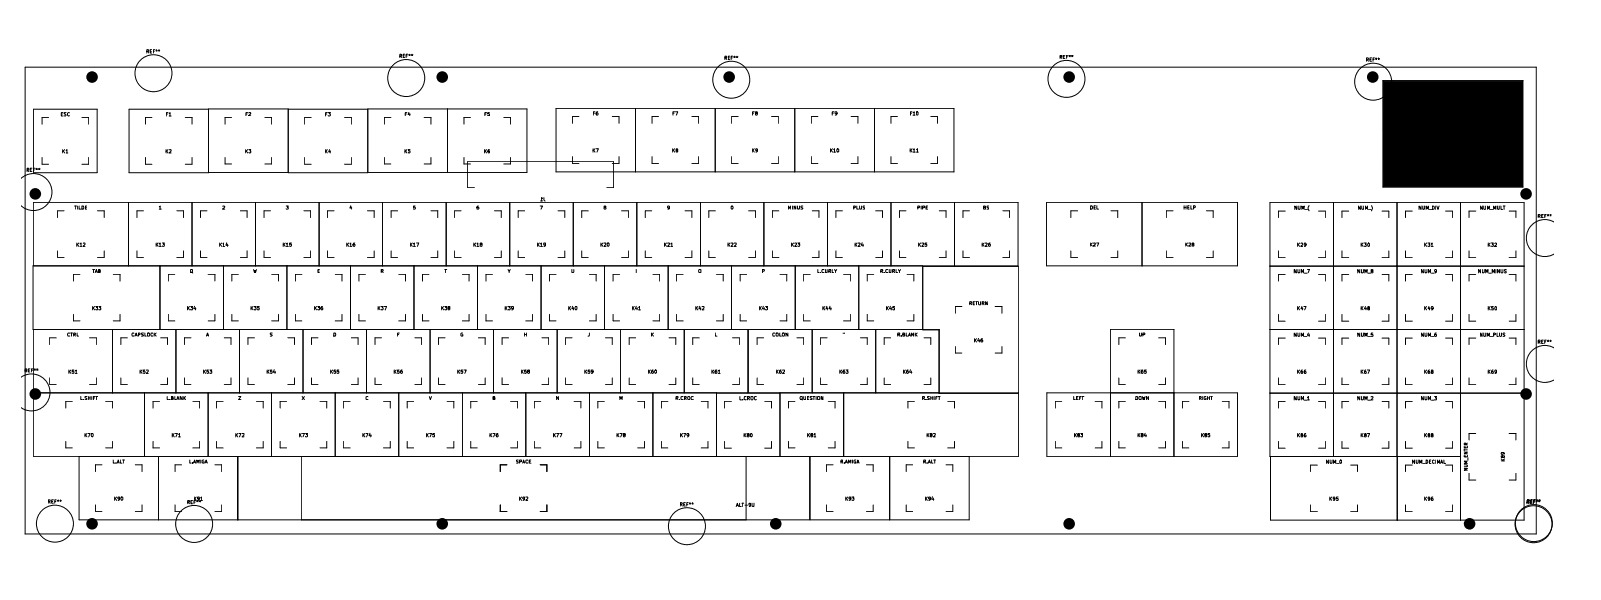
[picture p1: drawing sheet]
<svg xmlns="http://www.w3.org/2000/svg" width="480mm" height="180mm" viewBox="0 0 480 180" stroke-linecap="round" stroke-linejoin="round" font-family="sans-serif">
<g fill="none" stroke="#000" stroke-width=".3">
<path d="M44 15.4h.5l.1-.3-.6-.2v1M44.3 15.4l.3 .5M45 15.4h.4M45.5 14.9h-.5v1h.5M46 15.4h.2M46.4 14.9h-.4v1M46.7 15.1h.5M46.8 15.3l.1-.1 .2 .1M46.9 14.9v.3M47.5 15.1h.4M47.6 15.3l.1-.1 .1 .1M47.7 14.9v.3"/>
<path d="M119.9 16.8h.5v-.5h-.5v1M120.1 16.8l.4 .5M120.9 16.8h.3M121.3 16.3h-.4v1h.4M121.8 16.8h.3M122.3 16.3h-.5v1M122.5 16.4h.5M122.7 16.7l.1-.2 .1 .2M122.8 16.3v.2M123.3 16.4h.5M123.4 16.7l.1-.2 .2 .2M123.5 16.3v.2"/>
<path d="M217.3 17.4h.5l.1-.4-.6-.2v1.1M217.6 17.4l.3 .5M218.4 17.4h.3M218.8 16.8h-.4v1.1h.4M219.2 17.4h.3M219.7 16.8h-.5v1.1M220 17h.5M220 17.3l.2-.2 .2 .2M220.2 16.8v.3M220.7 17h.5M220.8 17.3l.2-.2 .1 .2M221 16.8v.3"/>
<path d="M317.8 17.1l.5-.1v-.4h-.5v.9M318 17.1l.3 .4M318.8 17h.3M319.3 16.6h-.5v.9h.5M319.7 17h.3M320.2 16.6h-.5v.9M320.5 16.7h.5M320.5 17l.2-.2 .2 .2M320.7 16.6v.2M321.2 16.7h.5M321.3 17l.2-.2 .1 .2M321.5 16.6v.2"/>
<path d="M409.7 17.9h.5l-.1-.5h-.4v1M410 17.9l.3 .5M410.7 17.9h.4M411.2 17.4h-.5v1h.5M411.6 17.9h.4M412.1 17.4h-.5v1M412.4 17.5h.4M412.5 17.9l.1-.3 .1 .3M412.6 17.4v.2M413.2 17.5h.4M413.3 17.9v-.3l.2 .3M413.3 17.4v.2"/>
<path d="M7.5 20.2h453.1v140h-453.1zM10.1 32.8h19v19h-19zM14.6 35.2h-2v2.1M18.4 34.2h.3M18.9 33.8h-.5v1h.5M19.8 33.8h-.5a.51 .51 0 0 0 .5 .7l-.2 .3-.4-.1M20.8 33.9l-.4-.1-.2 .2v.5l.3 .3 .3-.1M24.6 35.2h2v2.1M38.7 32.8h23.8v19h-23.8zM45.6 35.2h-2v2.1M49.9 34.2h.3M50.4 33.8h-.5v1"/>
<path d="M50.7 34l.3-.2v1M50.7 34.8h.6M55.5 35.2h2.1v2.1M62.6 32.7h23.8v19h-23.8zM69.4 35.2h-1.9v2.1M73.7 34.2h.4M74.3 33.8h-.6v.9M74.6 33.9l.5-.1 .1 .2-.7 .7h.7M79.4 35.2h2v2.1M86.4 32.8h23.8v19h-23.8zM93.3 35.2h-1.9v2.1M97.6 34.2h.4"/>
<path d="M98.1 33.8h-.5v1M98.4 33.8h.7l-.4 .3 .4 .3-.1 .3h-.6M103.3 35.2h2v2.1M110.3 32.7h23.8v19h-23.8zM117.2 35.2h-2v2.1M121.5 34.2h.3M122 33.8h-.5v.9M122.6 33.7l-.3 .7h.6M122.9 34v.7M127.2 35.2h2v2.1M134.2 32.7h23.8v19h-23.8zM141.1 35.2h-2v2.1"/>
<path d="M145.4 34.2h.3M145.9 33.8h-.5v.9M146.7 33.8h-.5v.4l.6 .1-.1 .4-.5-.1M151 35.2h2.1v2.1M166.7 32.5h23.8v19.1h-23.8zM173.6 35h-2v2M177.9 34h.3M178.4 33.5h-.5v1M179.2 33.5h-.3l-.2 .3v.7a.35 .35 0 0 0 .5 0 .35 .35 0 0 0 0-.5 .35 .35 0 0 0-.5 0v.1M183.6 35h2v2M190.6 32.5h23.8v19.1h-23.8zM197.4 35h-1.9v2"/>
<path d="M201.8 34h.3M202.3 33.5h-.5v1M202.5 33.5h.7l-.4 1M207.4 35h2.1v2M214.5 32.5h23.8v19.1h-23.8zM221.3 35h-1.9v2M225.6 34h.4M226.1 33.5h-.5v1M226.7 34l-.2-.4 .5-.1v.4l-.5 .1v.5a.36 .36 0 0 0 .5 0 .36 .36 0 0 0 0-.5h-.2M231.3 35h2v2M238.3 32.5h23.8v19.1h-23.8zM245.2 35h-2v2"/>
<path d="M249.5 34h.4M250 33.5h-.5v1M251 34l-.6 .1v-.5l.5-.1 .1 .2-.2 .8h-.4M255.2 35h2v2M262.2 32.5h23.8v19.1h-23.8zM269.1 35h-2v2M273 34h.3M273.4 33.5h-.4v1M273.7 33.8l.4-.3v1M273.7 34.5h.6M274.8 33.5l.5 .2v.6l-.3 .2-.3-.2zM279.1 35h2v2"/>
<path d="M414.6 24.1h42v32h-42zM414.7 24.3h41.8v31.7h-41.7zM6.3 53.5a5.5 5.5 0 0 1 7.7 .3 5.5 5.5 0 0 1 0 7.7 5.5 5.5 0 0 1-7.7 .2M8.1 51.1l.5-.2-.1-.4h-.4v1M8.3 51.1l.3 .4M9.1 51h.3M9.6 50.5h-.5v1h.5M10 51h.3M10.5 50.5h-.5v1M10.8 50.6h.5M10.8 50.9l.2-.2 .2 .2M11 50.5v.2"/>
<path d="M11.5 50.6h.5M11.6 50.9l.2-.2 .1 .2M11.8 50.5v.2M12.6 47.2v2.1h2M18.8 44.9v1M19 45.3l.4 .6M19.4 44.9l-.6 .6M19.8 45.1l.3-.2v1M19.8 45.9h.5M26.6 47.2v2.1h-2M43.6 47.2v2.1h2M49.8 44.9v1"/>
<path d="M50 45.3l.4 .6M50.4 44.9l-.6 .6M50.8 45h.5v.3l-.6 .6h.6M57.6 47.2v2.1h-2.1M67.5 47.2v2h1.9M73.7 44.9v1M73.8 45.3l.5 .6M74.3 44.9l-.6 .6M74.6 44.9h.6l-.3 .3 .3 .1v.4l-.2 .2-.4-.2M81.4 47.2v2h-2M91.4 47.2v2.1h1.9M97.5 44.9v1"/>
<path d="M97.7 45.3l.4 .6M98.1 44.9l-.6 .6M98.8 44.9l-.2 .7h.5M99 45.2v.7M105.3 47.2v2.1h-2M115.2 47.2v2h2M121.4 44.9v1M121.6 45.3l.4 .6M122 44.9l-.6 .6M122.9 44.9h-.5v.4h.5l-.1 .6-.4-.2M129.2 47.2v2h-2M139.1 47.2v2h2"/>
<path d="M142.2 56.3h-2v-7.8h43.8v7.8h-2.1M145.3 44.9v1M145.5 45.3l.4 .6M145.9 44.9l-.6 .6M146.7 44.9l-.4 .2v.6l.2 .2 .3-.2-.2-.5-.3 .3M153.1 47.2v2h-2.1M162.6 59.5l-.2-.2v1M163.1 59.3v.6l.3 .4M171.6 47v2h2M177.8 44.6v1M178 45l.4 .6M178.4 44.6l-.6 .6"/>
<path d="M178.7 44.6h.7l-.4 1M185.6 47v2h-2M195.5 47v2h1.9M201.7 44.6v1M201.8 45l.5 .6M202.3 44.6l-.6 .6M202.9 45l-.2-.3h.5l-.1 .3-.4 .1 .2 .5h.3l-.2-.6M209.5 47v2h-2.1M219.4 47v2h1.9M225.6 44.6v1M225.7 45l.4 .6M226.1 44.6l-.5 .6"/>
<path d="M227.1 45l-.4 .2-.1-.5h.5v.7l-.4 .2M233.3 47v2h-2M243.2 47v2h2M249 44.6v1M249.2 45l.4 .6M249.6 44.6l-.6 .6M249.9 44.9l.3-.3v1M249.9 45.6h.6M251 44.7l.5 .1v.7l-.3 .1a.58 .58 0 0 1-.2-.9zM257.2 47v2h-2M267.1 47v2h2M272.9 44.6v1"/>
<path d="M273 45l.5 .6M273.5 44.6l-.6 .6M273.8 44.9l.3-.3v1M273.8 45.6h.6M274.7 44.9l.4-.3v1M274.7 45.6h.6M281.1 47v2h-2M10 79.8v-19.1h295.2v19.1h-295.3v19h271.7v19.1M17.3 75.3v1.9h1.9M19.2 63.2h-1.9v2.1M22.4 61.8h.5M22.7 61.8v.9"/>
<path d="M23 72.9v1M23.2 73.3l.4 .6M23.3 61.8v.9M23.6 72.9l-.6 .6M23.7 61.8v.9h.5M24 73.2l.3-.3v1M24 73.9h.6M24.6 61.8l.5 .1-.1 .8h-.4zM25 73l.4-.1 .1 .4-.6 .6h.6M25.6 62.2h.3M26 61.8h-.4v.9h.4M29.2 63.2h2v2.1"/>
<path d="M31.2 75.3v1.9h-2M38.5 60.7v19.1M41.1 75.3v1.9h1.9M43 63.2h-1.9v2.1M46.8 72.9v1M47 73.3l.4 .6M47.4 72.9l-.6 .6M47.8 73.2l.2-.3v1M47.8 62.1l.2-.3v.9M47.8 73.9h.5M47.8 62.7h.5M47.9 79.8v19"/>
<path d="M48 79.8v19M48.7 72.9h.6l-.4 .3 .4 .1v.4l-.2 .2-.4-.2M53 63.2h2v2.1M55 75.3v1.9h-2M57.6 60.7v19.1M60.1 75.3v1.9h2M62.1 63.2h-2v2.1M65.9 72.9v1M66 73.3l.5 .6M66.5 72.9l-.6 .6M66.8 61.9l.4-.1 .2 .3-.7 .6h.7M66.8 73.2l.3-.3v1"/>
<path d="M66.8 73.9h.6M67 79.8v19M68 72.8l-.3 .8h.7M68.2 73.2v.7M72.1 63.2h2v2.1M74.1 75.3v1.9h-2M76.6 60.7v19.1M79.2 75.3v1.9h1.9M81.1 63.2h-1.9v2.1M84.9 72.9v1M85.1 73.3l.4 .6M85.5 72.9l-.6 .6"/>
<path d="M85.8 61.8h.6l-.3 .3 .3 .2v.3l-.6 .1M85.9 73.2l.2-.3v1M85.9 73.9h.5M86 79.8v19M87.4 72.9h-.5l-.1 .4h.6v.4l-.2 .2-.4-.2M91.1 63.2h2v2.1M93.1 75.3v1.9h-2M95.7 60.7v19.1M98.2 75.3v1.9h2M100.2 63.2h-2v2.1M104 72.9v1M104.1 73.3l.5 .6"/>
<path d="M104.6 72.9l-.6 .6M104.9 73.2l.3-.3v1M104.9 73.9h.6M105.1 79.8v19M105.2 61.7l-.3 .7h.6M105.3 62.1v.6M106.3 72.9l-.3 .1-.2 .7 .3 .2 .3-.2-.1-.5-.5 .3M110.2 63.2h2v2.1M112.2 75.3v1.9h-2M114.7 60.7v19.1M117.3 75.3v1.9h1.9M119.2 63.2h-1.9v2.1"/>
<path d="M123 72.9v1M123.2 73.3l.4 .6M123.6 72.9l-.6 .6M124 73.2l.2-.3v1M124 73.9h.5M124.1 79.8v19M124.5 61.8h-.5v.4h.5v.4l-.5 .1M124.9 72.9h.7l-.5 1M129.2 63.2h2v2.1M131.2 75.3v1.9h-2M133.8 60.7v19.1M136.3 75.3v1.9h2"/>
<path d="M138.3 63.2h-2v2.1M142.1 72.9v1M142.2 73.3l.5 .6M142.7 72.9l-.6 .6M143 73.2l.3-.3v1M143 73.9h.6M143.2 79.8v19M143.4 61.8l-.4 .2v.7l.6-.1-.3-.5-.3 .2M144.2 73.3l-.3-.1 .1-.3h.4l.1 .3-.6 .3 .3 .4 .3-.2-.1-.4M148.3 63.2h2v2.1M150.3 75.3v1.9h-2M152.8 60.7v19.1"/>
<path d="M155.4 75.3v1.9h1.9M157.3 63.2h-1.9v2.1M161.1 72.9v1M161.3 73.3l.4 .6M161.7 72.9l-.6 .6M162 61.8h.6l-.4 .9M162.1 73.2l.2-.3v1M162.1 73.9h.5M162.1 60.3h.5M162.2 79.8v19M163.6 73.3l-.5 .2v-.6l.5 .1v.7l-.5 .2M167.3 63.2h2v2.1"/>
<path d="M169.3 75.3v1.9h-2M171.9 60.7v19.1M174.4 75.3v1.9h2M176.4 63.2h-2v2.1M180.2 72.9v1M180.3 73.3l.5 .6M180.8 72.9l-.6 .6M181.1 73l.5-.1 .1 .2-.6 .8h.6M181.3 62.2l-.2-.3 .4-.1 .2 .2-.6 .3 .1 .4 .5-.1-.3-.4M181.3 79.8v19M182.1 73l.5 .1v.6l-.2 .2-.4-.4zM186.4 63.2h2v2.1"/>
<path d="M188.4 75.3v1.9h-2M190.9 60.7v19.1M193.5 75.3v1.9h1.9M195.4 63.2h-1.9v2.1M199.2 72.9v1M199.4 73.3l.4 .6M199.8 72.9l-.6 .6M200.2 73l.5-.1v.2l-.5 .8h.5M200.3 79.8v19M200.7 62.2l-.5 .1v-.5l.5 .2v.6l-.5 .1M201.1 73.2l.3-.3v1M201.1 73.9h.6"/>
<path d="M205.4 63.2h2v2.1M207.4 75.3v1.9h-2M210 60.7v19.1M212.5 75.3v1.9h2M214.5 63.2h-2v2.1M218.3 72.9v1M218.4 73.3l.5 .6M218.9 72.9l-.6 .6M219.2 73l.5-.1 .1 .2-.6 .8h.6M219.2 62l.2-.2a.47 .47 0 0 1 .4 .5 .47 .47 0 0 1-.4 .4zM219.4 79.8v19M220.1 73h.6v.3l-.6 .6h.6"/>
<path d="M224.5 63.2h2v2.1M226.5 75.3v1.9h-2M229 60.7v19.1M231.6 75.3v1.9h1.9M233.5 63.2h-1.9v2.1M236.4 62.7v-.9l.3 .7 .4-.7v.9M237.3 72.9v1M237.5 73.3l.4 .6M237.6 61.8v.9M237.9 72.9l-.6 .6M238.3 73l.5-.1v.2l-.5 .8h.5M238.4 79.8v19"/>
<path d="M238.6 61.8v.9l-.5-.9v.9M239.1 61.8l.1 .9h.4l.1-.9M239.2 72.9h.6l-.4 .3 .4 .1v.4l-.2 .2-.4-.2M240.7 61.8l-.6 .1v.2l.6 .4-.2 .2h-.4M243.5 63.2h2v2.1M245.5 75.3v1.9h-2M248.1 60.7v19.1M250.6 75.3v1.9h2M252.6 63.2h-2v2.1M255.9 62.3l.6-.1-.1-.4h-.5v.9M256.4 72.9v1M256.5 73.3l.5 .6"/>
<path d="M256.9 61.8v.9h.5M257 72.9l-.6 .6M257.3 73l.5-.1 .1 .2-.6 .8h.6M257.5 79.8v19M257.7 61.8l.1 .9h.4l.1-.9M258.5 72.8l-.3 .8h.7M258.7 73.2v.7M259.2 61.8l-.5 .1 .5 .8h-.5M262.6 63.2h2v2.1M264.6 75.3v1.9h-2M267.1 60.7v19.1M269.7 75.3v1.9h1.9"/>
<path d="M271.6 63.2h-1.9v2.1M275.2 62.3h.4l.1-.5h-.5v.9M275.4 72.9v1M275.6 73.3l.4 .6M276 72.9l-.6 .6M276.2 61.8v.9M276.4 73l.5-.1v.2l-.5 .8h.5M276.5 79.8v19M276.6 62.3l.6-.1v-.3l-.6-.1v.9M276.7 79.9h28.6v38.1h-23.8v-19h-4.8zM277.6 62.2h.4M277.9 72.9h-.5l-.1 .4h.6v.4l-.2 .2-.4-.2"/>
<path d="M278.1 61.8h-.5v.9h.5M281.6 63.2h2v2.1M283.6 75.3v1.9h-2M286.2 60.7v19.1M288.7 75.3v1.9h2M290.7 63.2h-2v2.1M294.5 72.9v1M294.6 73.3l.5 .6M294.9 62.2h.5v-.4h-.5v.9h.5l.1-.4-.3-.1M295.1 72.9l-.6 .6M295.4 73l.5-.1 .1 .2-.6 .8h.6M296.4 61.8l-.5 .1 .5 .8h-.5"/>
<path d="M296.8 72.9l-.3 .1-.2 .7 .3 .2 .3-.2-.1-.5-.5 .3M300.7 63.2h2v2.1M302.7 75.3v1.9h-2M313.8 60.7h57.2v19.1h-57.2zM321.1 75.3v1.9h2M323.1 63.2h-2v2.1M326.9 72.9v.9M327 61.7a.55 .55 0 0 1 .5 .4 .55 .55 0 0 1-.2 .6h-.3zM327 73.3l.5 .5M327.5 72.9l-.6 .5M327.8 73l.5-.1 .1 .3-.7 .6h.7M328 62.2h.3"/>
<path d="M328.4 61.7h-.4v1h.4M328.8 72.9h.6l-.4 .9M328.8 61.7v1h.6M333.1 63.2h2v2.1M335.1 75.3v1.9h-2M342.4 60.7v19.1M349.7 75.3v1.9h2M351.7 63.2h-2v2.1M355 62.2h.6M355 61.7v1M355.5 72.9v.9M355.6 73.3l.4 .5"/>
<path d="M355.6 61.7v1M356 72.9l-.5 .5M356.1 62.2h.3M356.4 73l.5-.1 .1 .3-.6 .6h.6M356.5 61.7h-.4v1h.4M357 61.7v1h.5M357.5 73.3v-.4h.4v.3l-.5 .3 .1 .3h.4l-.1-.5M357.8 62.3l.5-.1-.1-.5h-.4v1M361.7 63.2h2v2.1M363.7 75.3v1.9h-2M380.7 79.8h76.2M383.3 75.3v2h2"/>
<path d="M385.3 63.3h-2v2M388.8 61.8v1l-.6-1v1M389 72.9v1M389.2 61.8v.9l.3 .1 .3-.1v-.9M389.2 73.4l.4 .5M389.6 72.9l-.6 .6M390.1 73.1l.3-.2 .2 .5-.6 .5h.6M390.3 62.8v-1l.4 .8 .3-.8v1M391.2 62.9h.8M391.6 73.4l-.3 .2-.3-.2 .2-.5 .3 .1 .1 .5-.3 .4h-.2M392.5 61.7l-.3 .6 .3 .9M395.3 63.3h2v2"/>
<path d="M397.3 75.3v2h-2M399.8 60.8v76.2M402.3 75.3v2h2.1M404.4 63.3h-2.1v2M407.8 61.8v1l-.6-1v1M408.1 72.9v1M408.3 61.8v.9l.2 .1 .4-.1v-.9M408.3 73.4l.4 .5M408.7 72.9l-.6 .6M409 72.9h.6l-.2 .4 .2 .1v.4h-.6M409.4 62.8v-1l.3 .8 .3-.8v1M410.1 73.1l.2-.2a.47 .47 0 0 1 .4 .5 .47 .47 0 0 1-.6 .4z"/>
<path d="M410.3 62.9h.8M411.1 61.7a1 1 0 0 1 0 1.5M414.4 63.3h2v2M416.4 75.3v2h-2M418.8 60.8v95.2M421.4 75.3v2h2M423.4 63.3h-2v2M426 61.8v1l-.6-1v1M426.6 61.8v.9l.1 .1 .4-.1v-.9M427.1 72.9v1M427.3 73.4l.4 .5M427.6 62.8v-1l.3 .8 .3-.8v1"/>
<path d="M427.7 72.9l-.6 .6M428.1 72.9h.6l-.3 .4 .3 .1v.4h-.6M428.5 62.9h.8M429.1 73.2l.2-.3v1M429.1 73.9h.6M429.4 61.8l.6 .3v.5l-.3 .2h-.3zM430.4 61.8v1M430.8 61.8l.3 1 .4-1M433.4 63.3h2v2M435.4 75.3v2h-2M437.9 60.8v95.2M440.4 75.3v2h2.1"/>
<path d="M442.5 63.3h-2.1v2M444.4 61.8v1l-.6-1v1M444.8 61.8l.2 1 .4-.1v-.9M445.9 62.8v-1l.3 .8 .3-.8v1M446.2 72.9v1M446.4 73.4l.4 .5M446.8 62.9h.7M446.8 72.9l-.6 .6M447.1 72.9h.6l-.2 .4 .2 .1v.4h-.6M447.8 62.8v-1l.3 .8 .4-.8v1M448.1 73.1l.4-.2 .2 .3-.6 .7h.6M449 61.8v.9l.2 .1 .3-.1v-.9"/>
<path d="M450 61.8v1h.5M450.7 61.8h.6M450.9 61.8v1M452.5 63.3h2v2M454.5 75.3v2h-2M461.2 64.9h.4l.1-.6h-.5v1M461.4 64.9l.4 .4M462.2 64.8h.3M462.7 64.3h-.5v1h.5M463.1 64.8h.4M463.5 64.3h-.4v1M463.9 64.4h.4"/>
<path d="M464 64.8l.1-.3 .1 .3M464.1 64.3v.2M464.7 64.4h.4M464.7 64.8l.2-.3 .1 .3M464.9 64.3v.2M465.7 66.5a5.5 5.5 0 0 0-8.1 4.9 5.5 5.5 0 0 0 8.1 4.9M10 98.8v38.1h295.4v-19h-80.9v-19.1M20.9 100h-.6l-.1 .3 .1 .5h.6M21.2 99.9h.6M21.4 99.9v.9M22 94.3v2h2M23.1 99.9v.9h.4"/>
<path d="M24 82.3h-2v2M27.8 80.9h.6M27.8 91.9v1.1M27.9 92.4l.5 .6M28 80.9v.9M28.4 91.9l-.6 .6M28.5 81.8l.4-.9 .3 .9M28.6 81.5h.5M28.7 91.9h.6l-.3 .4 .3 .2-.1 .4-.4 .1-.1-.2M29.5 81.3h.5v-.4h-.5v.9h.5l.1-.4-.2-.1M29.6 91.9h.6l-.3 .4 .3 .1v.4l-.1 .2-.5-.2M33.7 98.8v19.1"/>
<path d="M33.8 98.8v19.1M34 82.3h2v2M36 94.3v2h-2M40.1 100l-.4-.1-.2 .4 .2 .5h.4M43 99.9l-.6 .1v.2l.6 .4-.1 .2h-.5M43.4 99.9v.9h.5M44.2 100h.6l-.1 .8h-.5zM45.8 100l-.4-.1-.2 .4 .2 .5h.4M46.2 99.9v.9M46.8 99.9l-.6 .5M50.5 94.3v2h1.9M52.4 82.3h-1.9v2"/>
<path d="M52.7 98.8v19.1M56.2 91.9v1.1M56.4 92.4l.4 .6M56.8 91.9l-.6 .6M57.1 91.9h.6l-.3 .4 .3 .2v.4l-.5 .1-.1-.2M57.1 80.9h.6v.8h-.6zM57.3 81.6l.5 .3M58.3 91.9l-.2 .7h.7M58.6 92.3v.7M62.4 82.3h2v2M64.4 94.3v2h-2M69.5 94.3v2h2"/>
<path d="M71.5 82.3h-2v2M71.8 98.8v19.1M75.3 91.9v1.1M75.4 92.4l.5 .6M75.9 91.9l-.6 .6M76 80.9l.3 .9 .2-.7 .1 .7 .3-.9M76.2 91.9h.6l-.3 .4 .3 .2-.1 .4-.4 .1-.1-.2M77.7 91.9h-.5l-.1 .5h.6v.4l-.1 .2-.5-.2M81.4 82.3h2.1v2M81.6 99.9l-.6 .1v.2l.6 .4-.2 .2h-.4M83.5 94.3v2h-2.1M88.6 94.3v2h1.9"/>
<path d="M90.5 82.3h-1.9v2M90.8 98.8v19.1M94.3 91.9v1.1M94.5 92.4l.4 .6M94.9 91.9l-.6 .6M95.2 91.9h.6l-.3 .4 .3 .2v.4l-.5 .1-.1-.2M95.3 81.3h.4M95.8 80.9h-.5v.9h.5M96.7 91.9l-.3 .1-.2 .7 .2 .3 .4-.2-.2-.5-.4 .2M100.1 99.9l.5 .1-.1 .8h-.4zM100.5 82.3h2v2M102.5 94.3v2h-2"/>
<path d="M107.6 94.3v2h2M109.6 82.3h-2v2M109.9 98.8v19.1M113.4 91.9v1.1M113.5 92.4l.5 .6M114 91.9l-.6 .6M114.3 91.9h.6l-.3 .4 .3 .2-.1 .4-.4 .1-.1-.2M114.3 81.4l.5-.1v-.4h-.5v.9M114.6 81.4l.3 .4M115.2 91.9h.7l-.4 1.1M119.5 82.3h2.1v2M119.7 99.9h-.5v.9"/>
<path d="M121.6 94.3v2h-2.1M126.7 94.3v2h1.9M128.6 82.3h-1.9v2M128.9 98.8v19.1M132.4 91.9v1.1M132.6 92.4l.4 .6M133 91.9l-.6 .6M133.3 91.9h.6l-.3 .4 .3 .2v.4l-.5 .1-.1-.2M133.3 80.9h.6M133.6 80.9v.9M134.5 92.4l-.2-.2 .1-.3h.4l.1 .4-.6 .2 .2 .5 .4-.2-.2-.4M138.6 82.3h2v2"/>
<path d="M138.7 99.9l-.5 .2v.6l.5 .1 .1-.4h-.2M140.6 94.3v2h-2M145.7 94.3v2h2M147.7 82.3h-2v2M148 98.8v19.1M151.5 91.9v1.1M151.6 92.4l.5 .6M152.1 91.9l-.6 .6M152.3 80.9l.4 .5 .3-.5M152.4 91.9h.6l-.3 .4 .3 .2-.1 .4-.4 .1-.1-.2M152.7 81.4v.4M153.9 92.4l-.5 .1v-.6l.5 .1v.7l-.5 .3"/>
<path d="M157.2 99.9v.9M157.6 82.3h2.1v2M157.8 99.9v.9M159.7 94.3v2h-2.1M164.8 94.3v2h1.9M166.7 82.3h-1.9v2M167 98.8v19.1M170.5 91.9v1.1M170.7 92.4l.4 .6M171.1 91.9l-.6 .6M171.4 80.9l.1 .9 .5-.2v-.7M171.7 91.9l-.3 .7h.6"/>
<path d="M172 92.3v.7M172.5 92l.5 .1v.6l-.3 .3-.3-.5zM176.7 99.9v.7l-.4 .2M176.7 82.3h2v2M178.7 94.3v2h-2M183.8 94.3v2h2M185.8 82.3h-2v2M186.1 98.8v19.1M189.6 91.9v1.1M189.7 92.4l.5 .6M190.2 91.9l-.6 .6M190.8 91.9l-.3 .7h.6"/>
<path d="M190.8 80.9v.9M191 92.3v.7M191.4 92.2l.4-.3v1.1M191.4 93h.6M195.3 99.9v.9M195.7 82.3h2.1v2M195.9 99.9l-.6 .5M197.8 94.3v2h-2.1M202.9 94.3v2h1.9M204.8 82.3h-1.9v2M205.1 98.8v19.1M208.6 91.9v1.1"/>
<path d="M208.8 92.4l.4 .6M209.2 91.9l-.6 .6M209.5 80.9h.6v.8h-.6zM209.8 91.9l-.3 .7h.6M210.1 92.3v.7M210.5 92h.6v.4l-.6 .6h.6M214.5 99.9v.9h.5M214.8 82.3h2v2M216.8 94.3v2h-2M221.9 94.3v2h2M223.9 82.3h-2v2M224.2 98.8v19.1h-214.2"/>
<path d="M227.7 91.9v1.1M227.8 92.4l.5 .6M228.3 91.9l-.6 .6M228.6 81.4l.5-.1v-.4h-.5v.9M228.9 91.9l-.3 .7h.6M229.1 92.3v.7M229.5 91.9h.6l-.3 .4 .3 .1v.4l-.1 .2-.5-.2M232.3 100l-.5-.1-.2 .4 .2 .5h.5M233.8 99.9v.9h.5M233.8 82.3h2.1v2M235.9 94.3v2h-2.1M236.2 99.9v.9l-.6-.9v.9"/>
<path d="M241 94.3v2h1.9M242.9 82.3h-1.9v2M243.5 98.8v19.1M245.2 80.9v.9h.4M246 81.7v.1M246.7 91.9v1.1M246.9 92.4l.4 .6M247.1 80.9h-.6l-.1 .4 .1 .5 .6-.1M247.3 91.9l-.6 .6M247.5 80.9l.1 .9 .4-.1v-.8M247.9 91.9l-.3 .7h.6M248.2 92.3v.7"/>
<path d="M248.5 81.4l.5-.1v-.4h-.5v.9M248.8 81.4l.3 .4M248.8 91.9l-.2 .7h.7M249.1 92.3v.7M249.5 80.9v.9h.4M250.2 80.9l.3 .5 .4-.5M250.5 81.4v.4M252.8 99.9v.2M252.9 82.3h2v2M253.2 99.9v.2M254.9 94.3v2h-2M260 94.3v2h2"/>
<path d="M262 82.3h-2v2M262.6 98.8v19.1M264.1 81.4l.6-.1v-.4h-.6v.9M264.3 81.4l.4 .4M265.1 81.7v.1M265.8 91.9v1.1M265.9 92.4l.5 .6M266.2 80.9h-.4l-.3 .4 .1 .4h.6M266.4 91.9l-.6 .6M266.6 80.9l.1 .9 .4-.1v-.8M267 91.9l-.3 .7h.6M267.2 92.3v.7"/>
<path d="M267.6 81.4h.5v-.5h-.5v.9M267.9 81.4l.3 .4M268.2 91.9h-.5l-.1 .5h.6v.4l-.1 .2-.5-.2M268.6 80.9v.9h.6M269.3 80.9l.4 .5 .3-.5M269.7 81.4v.4M271.7 99.9v.9h.4M271.9 82.3h2.1v2M273.9 99.9v.9l-.6-.9v.9M274 94.3v2h-2.1M274.4 99.9v.9M275 99.9l-.6 .5"/>
<path d="M288.4 91.9h-2v2.1M290.7 91l.6-.1v-.4h-.6v.9M291 91l.3 .4M291.8 90.9h.3M292.2 90.5h-.4v.9h.4M292.5 90.5h.6M292.8 90.5v.9M293.4 90.5l.1 .9h.5v-.9M294.5 91l.5-.1 .1-.2-.6-.2v.9M294.7 91l.4 .4M296 90.5v.9l-.5-.9v.9M298.4 91.9h2v2.1"/>
<path d="M341.6 99.9l.1 .9h.4l.1-.9M380.7 98.9h76.2M383.3 94.3v2.1h2M385.3 82.4h-2v1.9M388.6 80.9v1l-.6-1v1M388.6 99.9v1l-.6-1v1M389 91.9v1.1M389.1 80.9v.9l.2 .1 .4-.2v-.8M389.1 99.9v.9l.2 .1 .4-.1v-.9M389.2 92.5l.4 .5M389.6 91.9l-.6 .6M390.1 81.9v-1l.4 .7 .3-.7v1"/>
<path d="M390.3 91.9l-.2 .7h.6M390.5 92.3v.7M390.9 91.9h.7l-.4 1.1M391.1 82h.7M392 80.9h.6l-.4 1M392.3 99.9l-.3 .7h.6M395.3 82.4h2v1.9M397.3 94.3v2.1h-2M402.3 94.3v2.1h2.1M404.4 82.4h-2.1v1.9M407.7 80.9v1l-.6-1v1M407.7 99.9v1l-.6-1v1"/>
<path d="M408.1 91.9v1.1M408.2 80.9v.9l.1 .1 .5-.2v-.8M408.2 99.9v.9l.1 .1 .5-.1v-.9M408.3 92.5l.4 .5M408.7 91.9l-.6 .6M409.2 81.9v-1l.3 .7 .4-.7v1M409.4 91.9l-.3 .7h.6M409.5 92.3v.7M410.1 82h.8M410.2 92.5l-.1-.5h.4v.4l-.5 .2 .1 .4h.4l.1-.4-.2-.1M411.2 81.3l-.1-.3 .4-.1 .1 .4h-.4l-.1 .2 .1 .4 .4-.2-.1-.4M411.6 99.9h-.5v.5l.5-.1v.5h-.5"/>
<path d="M414.4 82.4h2v1.9M416.4 94.3v2.1h-2M421.4 94.3v2.1h2M423.4 82.4h-2v1.9M426.7 80.9v1l-.6-1v1M426.7 99.9v1l-.6-1v1M427.1 91.9v1.1M427.2 80.9v.9l.2 .1 .4-.2v-.8M427.2 99.9v.9l.2 .1 .4-.1v-.9M427.3 92.5l.4 .5M427.7 91.9l-.6 .6M428.2 81.9v-1l.4 .7 .3-.7v1"/>
<path d="M428.4 91.9l-.2 .7h.6M428.6 92.3v.7M429.2 82h.7M429.7 92.5l-.3 .1-.3-.1 .2-.6 .3 .1 .1 .5-.3 .5h-.2M430.6 99.9l-.3 .1-.2 .8 .2 .1 .4-.1-.1-.5-.5 .2M430.7 81.3l-.4 .2-.2-.5 .2-.1 .4 .1-.2 .8-.3 .1M433.4 82.4h2v1.9M435.4 94.3v2.1h-2M440.4 94.3v2.1h2.1M442.5 82.4h-2.1v1.9M443.9 80.9v1l-.6-1v1M444.3 99.9v1l-.5-1v1"/>
<path d="M444.4 80.9v.9l.2 .1 .4-.2v-.8M444.8 99.9v.9l.2 .1 .4-.1v-.9M445.4 81.9v-1l.4 .7 .3-.7v1M446.2 91.9v1.1M446.4 82h.7M446.4 92.5l.4 .5M446.8 91.9l-.6 .6M447.4 81.9v-1l.3 .7 .4-.7v1M447.7 91.9h-.5v.6h.5l-.1 .5-.4-.1M448.4 91.9a.47 .47 0 0 1 .4 .6 .47 .47 0 0 1-.6 .4l-.1-.5zM448.5 80.9v1M448.8 99.9v1h.4"/>
<path d="M449.6 80.9v1l-.6-1v1M449.6 99.9l.1 1 .5-.1v-.9M450 80.9l.2 1 .4-.2v-.8M451.2 100l-.6 .1 .6 .7h-.6M451.6 80.9l-.6 .1 .6 .6-.2 .3-.4-.1M452.5 82.4h2v1.9M454.5 94.3v2.1h-2M6.3 113.2a5.5 5.5 0 0 1 8.7 4.5 5.5 5.5 0 0 1-8.7 4.6M7.5 111.2l.5-.1v-.4h-.5v.9M7.7 111.2l.3 .4M8.5 111.1h.3M9 110.7h-.5v.9h.5"/>
<path d="M9.4 111.1h.3M9.9 110.7h-.5v.9M10.2 110.7h.5M10.2 111.1l.2-.3 .2 .3M10.4 110.7v.1M10.9 110.7h.5M11 111.1l.2-.3 .1 .3M11.2 110.7v.1M14.9 113.4v1.9h1.9M16.8 101.3h-1.9v2.1M20.7 111v1M20.8 111.4l.5 .6"/>
<path d="M21.3 111l-.6 .6M22.1 111h-.4l-.1 .4h.5v.5l-.5-.1M22.1 100.4l.5-.1-.1-.4h-.4v.9M22.4 100.4l.2 .4M22.5 111.3l.4-.3v1M22.5 112h.6M24.2 119v.9h.5M25.1 119.8v.1M26.1 119h-.6v.3l.6 .3-.2 .3h-.4M26.5 119.4h.5M26.5 119v.9M26.8 101.3h2.1v2.1"/>
<path d="M27 119v.9M27.5 119v.9M28 119.4h.4M28.4 119h-.4v.9M28.7 119h.6M28.9 113.4v1.9h-2.1M29 119v.9M36.2 113.4v1.9h2M38.2 101.3h-2v2.1M40.5 100.8l.3-.9 .3 .9M40.6 100.6h.5M41.5 100.4l.5-.1-.1-.4h-.4v.9"/>
<path d="M42 111v1M42.2 111.4l.4 .6M42.6 111l-.6 .6M43.3 117.9v19M43.4 111h-.4l-.1 .4h.5v.5l-.5-.1M43.9 111.1h.5v.3l-.5 .6h.5M46.4 100.3l.4 .5M48.2 101.3h2v2.1M50.1 119v.9h.4M50.2 113.4v1.9h-2M50.9 119.8v.1M51.4 119.4h.4v-.4h-.4v.9h.4l.2-.4-.3-.1"/>
<path d="M52.4 119v.9h.4M53 119.9l.3-.9 .4 .9M53.2 119.6h.4M54.6 119v.9l-.6-.9v.9M55.1 119v.9M55.2 119.4l.4 .5M55.3 113.4v1.9h1.9M55.6 119l-.5 .5M57.2 101.3h-1.9v2.1M61 111v1M61.2 111.4l.4 .6M61.6 111l-.6 .6"/>
<path d="M61.9 100.8l.3-.9 .4 .9M62 100.6h.5M62.4 117.9v19M62.5 111h-.4l-.1 .4h.5v.5l-.5-.1M62.9 111h.6l-.3 .3 .3 .1v.4l-.2 .2-.4-.2M67.2 101.3h2.1v2.1M69.3 113.4v1.9h-2.1M71.5 119h.7l-.7 .9h.7M74.3 113.4v1.9h2M76.3 101.3h-2v2.1M80.1 111v1M80.3 111.4l.4 .6"/>
<path d="M80.7 111l-.6 .6M81.4 117.9v19M81.5 111h-.4l-.1 .4h.5v.5l-.5-.1M82.2 110.9l-.2 .8h.6M82.5 111.3v.7M86.3 101.3h2v2.1M88.3 113.4v1.9h-2M90.6 119l.7 .9M91.3 119l-.7 .9M93.4 113.4v1.9h1.9M95.3 101.3h-1.9v2.1M99.1 111v1"/>
<path d="M99.3 111.4l.4 .6M99.7 111l-.6 .6M100.5 117.9v19M100.6 111h-.4l-.1 .4h.5v.5l-.5-.1M101.6 111h-.5l-.1 .4h.6v.4l-.2 .2-.4-.2M105.3 101.3h2.1v2.1M107.4 113.4v1.9h-2.1M110.3 119l-.6 .1v.6l.6 .1M112.4 113.4v1.9h2M114.4 101.3h-2v2.1M118.2 111v1M118.4 111.4l.4 .6"/>
<path d="M118.8 111l-.6 .6M119.2 100.3h.3M119.5 117.9v19M119.6 111h-.4l-.1 .4 .4-.1 .1 .6-.5-.1M120.6 111l-.4 .1-.1 .7 .2 .2 .3-.2-.1-.5-.4 .3M124.4 101.3h2v2.1M126.4 113.4v1.9h-2M128.7 119l.3 .9 .4-.9M131.5 113.4v1.9h1.9M133.4 101.3h-1.9v2.1M137.2 111v1M137.4 111.4l.4 .6"/>
<path d="M137.8 111l-.6 .6M138.6 117.9v19M138.7 111h-.4l-.1 .4 .4-.1 .1 .6-.5-.1M139.1 111h.7l-.4 1M143.4 101.3h2.1v2.1M145.5 113.4v1.9h-2.1M147.8 119.4h.5v-.4h-.5v.9h.5l.1-.4-.2-.1M150.5 113.4v1.9h2M152.5 101.3h-2v2.1M156.3 111v1M156.5 111.4l.4 .6M156.9 111l-.6 .6"/>
<path d="M157.2 100.3h.6M157.6 117.9v19M157.7 111h-.4l-.1 .4 .4-.1 .1 .6-.5-.1M158.4 111.4l-.2-.1v-.3h.5v.3l-.5 .3 .2 .4 .3-.2-.1-.4M162.5 101.3h2v2.1M164.5 113.4v1.9h-2M167.5 119v.9l-.6-.9v.9M169.6 113.4v1.9h1.9M171.5 101.3h-1.9v2.1M175.3 111v1M175.5 111.4l.4 .6M175.9 111l-.6 .6"/>
<path d="M176.7 117.9v19M176.8 111h-.4l-.1 .4 .4-.1 .1 .6-.5-.1M177.8 111.4l-.5 .2v-.6l.5 .1v.7l-.5 .2M181.5 101.3h2.1v2.1M183.6 113.4v1.9h-2.1M185.8 119.9v-.9l.4 .6 .3-.6v.9M188.6 113.4v1.9h2M190.6 101.3h-2v2.1M194.4 111v1M194.6 111.4l.4 .6M195 111l-.6 .6M195.5 100.3l.4 .5"/>
<path d="M195.7 117.9v19M195.8 111h-.3l-.2 .4 .2 .6 .3-.1-.1-.6-.4 .3M196.3 111.1l.5 .1v.6l-.2 .2-.3-.4zM200.6 101.3h2v2.1M202.6 113.4v1.9h-2M202.7 119.5l.6-.1v-.4h-.6v.9M202.9 119.5l.4 .4M203.7 119.8v.1M204.8 119h-.6l-.1 .4 .1 .4h.6M205.2 119.5l.5-.1v-.4h-.5v.9M205.5 119.5l.2 .4M206.2 119h.6l-.1 .9-.5-.1z"/>
<path d="M207.7 113.4v1.9h1.9M207.9 119h-.6l-.1 .4 .1 .4h.6M209.6 101.3h-1.9v2.1M213.4 111v1M213.6 111.4l.4 .6M214 111l-.6 .6M214.8 117.9v19.1h19v-19.1M214.8 117.9h19M214.9 111h-.4l-.1 .4 .1 .6 .4-.1-.1-.6-.4 .3M215.3 111.3l.3-.3v1M215.3 112h.6M219.6 101.3h2.1v2.1"/>
<path d="M221.7 113.4v1.9h-2.1M221.8 119v1h.5M222.7 119.8v.2M223.7 119h-.4a.47 .47 0 0 0-.2 .6 .47 .47 0 0 0 .6 .2M224.1 119.5l.6-.1v-.4h-.6v1M224.4 119.5l.3 .5M225.2 119h.5l.1 .6-.2 .4-.5-.2zM226.7 119h-.4a.47 .47 0 0 0-.2 .6 .47 .47 0 0 0 .6 .2M227 113.4v1.9h1.9M228.9 101.3h-1.9v2.1M232.7 111v1M232.9 111.4l.4 .6"/>
<path d="M233.3 111l-.6 .6M234.2 111h-.4l-.1 .4 .1 .5h.4l-.1-.6-.4 .3M234.6 111.1h.6v.3l-.6 .6h.6M238.9 101.3h2.1v2.1M239.9 119h.6v.9l-.6-.1zM240.1 119.7l.5 .3M241 119v.9l.6-.1v-.8M241 113.4v1.9h-2.1M242.1 119.4h.3M242.5 119h-.4v.9h.4M243.5 119h-.6l.1 .4 .5 .2-.2 .3h-.4M243.8 119h.5"/>
<path d="M244 119v.9M244.7 119v.9M245.1 119h.6l-.1 .9-.5-.1zM246 113.4v1.9h2M246.7 119v.9l-.5-.9v.9M248 101.3h-2v2.1M251.8 111v1M252 111.4l.4 .6M252.4 111l-.6 .6M252.9 117.9v19M253 117.9v19M253.2 111h-.3l-.2 .4 .1 .5h.4v-.6l-.5 .3"/>
<path d="M253.7 111h.6l-.4 .3 .4 .1v.4l-.2 .2-.4-.2M258 101.3h2v2.1M260 113.4v1.9h-2M265.1 113.4v1.9h1.9M267 101.3h-1.9v2.1M269.2 100.4l.5-.1v-.3l-.5-.1v.9M269.4 100.4l.3 .4M270.2 100.8h.1M270.7 100.3h.4v-.4h-.4v.9h.5l.1-.3-.3-.2M270.8 111v1M271 111.4l.4 .6M271.4 111l-.6 .6"/>
<path d="M272.3 111h-.4l-.1 .4 .1 .6 .4-.1-.1-.6-.4 .3M272.4 100.8l.3-.9 .3 .9M272.5 100.6h.4M273 110.9l-.3 .8h.7M273.2 111.3v.7M274.5 100.3l.5 .5M276.6 119.5l.5-.1v-.4h-.5v.9M276.9 119.5l.3 .4M277 101.3h2.1v2.1M277.6 119.8v.1M278.6 119h-.5v.4l.5 .1v.2l-.6 .2M279.1 119.4h.6"/>
<path d="M279.1 113.4v1.9h-2.1M279.1 119v.9M279.7 119v.9M280.1 119v.9M280.6 119.4h.3M281 119h-.4v.9M281.3 119h.6M281.6 119v.9M286.4 104v1.9h2M292.2 101.6v1M292.4 102l.4 .6M292.8 101.6l-.6 .6"/>
<path d="M293.4 101.5l-.3 .8h.6M293.6 101.9v.7M294.6 101.6l-.4 .1-.2 .7 .3 .2 .3-.2-.1-.5-.5 .3M300.4 104v1.9h-2M313.9 117.9h57.1v19h-57.1zM321.9 119v.9h.5M322.7 119.4h.4M323.3 119h-.6v.9h.6M323.7 119.4h.3M324.1 119h-.4v.9M324.4 119h.6M324.6 119v.9"/>
<path d="M335.4 113.4v1.9h2M337.4 101.3h-2v2.1M340.5 119h.5v.9h-.5zM341.2 111v1M341.4 111.4l.4 .6M341.5 119h.6v.9l-.6-.1zM341.8 111l-.6 .6M342.5 119l.2 .9 .2-.7 .2 .7 .2-.9M342.6 111h-.3l-.2 .4 .2 .6 .3-.1v-.6l-.5 .3M342.6 100.4l.6-.1v-.3l-.6-.1v.9M343.7 111h-.5l-.1 .4h.6v.4l-.2 .2-.4-.2M344.3 119v.9l-.6-.9v.9"/>
<path d="M347.4 101.3h2v2.1M349.4 113.4v1.9h-2M359.6 119.5l.5-.1 .1-.3-.6-.1v.9M359.8 119.5l.4 .4M360.6 119v.9M361.5 119l-.5 .1 .2 .8 .4-.1v-.3h-.2M362 119v.9M362 119.4h.6M362.6 119v.9M363 119h.5M363.2 119v.9M380.7 117.9h76.2"/>
<path d="M383.3 113.4v2h2M385.3 101.4h-2v2M388.6 119v1l-.6-1v1M389 111v1M389.1 119v.9l.2 .1 .4-.2v-.8M389.2 111.5l.4 .5M389.6 111l-.6 .6M390.1 100.9v-1l.4 .8 .3-.8v1M390.1 120v-1l.4 .7 .3-.7v1M390.5 111l-.4 .3v.6h.5v-.4l-.5 .1M391.1 101h.7M391.5 111a.64 .64 0 0 0-.4 1h.4l.1-.4-.3-.2-.3 .2"/>
<path d="M392 119.3l.3-.3v1M392 120h.6M392.5 100.2v.7M395.3 101.4h2v2M397.3 113.4v2h-2M402.3 113.4v2h2.1M404.4 101.4h-2.1v2M407.7 119v1l-.6-1v1M408.1 111v1M408.2 119v.9l.1 .1 .5-.2v-.8M408.3 111.5l.4 .5M408.7 111l-.6 .6"/>
<path d="M409.2 100.9v-1l.3 .8 .4-.8v1M409.2 120v-1l.3 .7 .4-.7v1M409.5 111l-.4 .3v.6h.5v-.4l-.5 .1M410 111h.6l-.4 1M410.1 101h.8M411.1 119l.5 .1-.5 .9h.5M414.4 101.4h2v2M416.4 113.4v2h-2M421.4 113.4v2h2M423.4 101.4h-2v2M426.7 119v1l-.6-1v1M427.1 111v1"/>
<path d="M427.2 119v.9l.2 .1 .4-.2v-.8M427.3 111.5l.4 .5M427.7 111l-.6 .6M428.2 120v-1l.4 .7 .3-.7v1M428.2 100.9v-1l.4 .8 .3-.8v1M428.6 111l-.4 .3v.6h.5v-.4l-.5 .1M429.2 101h.7M429.3 111.5l-.1-.4h.4v.3l-.5 .3 .1 .3h.4l.1-.3-.3-.2M430.1 119h.6l-.3 .4h.2l.1 .4-.6 .1M433.4 101.4h2v2M435.4 113.4v2h-2M440.4 113.4v2h2.1"/>
<path d="M442.5 101.4h-2.1v2M445.9 100.9v-1l.3 .8 .3-.8v1M446.2 111v1M446.4 111.5l.4 .5M446.8 111l-.6 .6M446.8 101h.7M447.6 111l-.4 .3v.6h.5v-.4l-.5 .1M447.8 100.4h.4l.2-.3-.6-.2v1M448.7 111.5l-.2 .2-.4-.2 .2-.5 .3 .1 .1 .5-.2 .4h-.3M452.5 101.4h2v2M454.5 113.4v2h-2M461.2 102.5h.5l-.1-.5h-.4v1"/>
<path d="M461.4 102.5l.4 .5M462.2 102.5h.3M462.7 102h-.5v1h.5M463.1 102.5h.4M463.5 102h-.4v1M463.9 102.2h.4M464 102.4l.1-.1 .1 .1M464.1 102v.3M464.7 102.2h.4M464.7 102.4l.2-.1 .1 .1M464.9 102v.3M465.7 104.3a5.5 5.5 0 0 0-8.1 4.9 5.5 5.5 0 0 0 8.1 4.9"/>
<path d="M19.7 132.4v2h2M21.7 120.4h-2v2M23.7 136.9v19.1h23.8v-19.1M25.5 130v1.1M25.7 130.5l.4 .6M26.1 130l-.6 .6M26.4 130h.6l-.4 1.1M27.4 130.1l.5 .1v.6l-.2 .3-.4-.5zM30.6 139.4h-2v2.1M31.7 120.4h2v2M33.7 132.4v2h-2M34 138v.9h.5"/>
<path d="M34.8 138.9h.1M35.1 138.9l.4-.9 .2 .9M35.2 138.7h.4M36.1 138v.9h.5M36.7 138h.6M37.1 138v.9M40.6 139.4h2v2.1M45.9 132.4v2h1.9M47.6 136.9v19.1h195.1v-19.1M47.8 120.4h-1.9v2M51.6 130v1.1M51.8 130.5l.4 .6"/>
<path d="M52.2 130l-.6 .6M52.6 130h.6l-.5 1.1M53.5 130.3l.3-.3v1.1M53.5 131.1h.6M54.4 139.4h-1.9v2.1M56.9 138v.9h.4M57.7 138.9h.1M57.8 120.4h2.1v2M58 138.9l.3-.9 .4 .9M58.1 138.7h.5M59 138.9v-.9l.4 .7 .3-.7v.9M59.9 132.4v2h-2.1"/>
<path d="M60.2 138v.9M61.1 138l-.5 .2 .2 .7h.4v-.4h-.2M61.5 138.9l.3-.9 .3 .9M61.6 138.7h.5M64.4 139.4h2.1v2.1M64.9 132.4v2h2M66.9 120.4h-2v2M70.7 130v1.1M70.9 130.5l.4 .6M71.2 136.9v19.1M71.3 130l-.6 .6M71.4 136.9v19.1"/>
<path d="M71.6 130h.6l-.4 1.1M72.6 130.1h.6v.4l-.6 .6h.6M76.9 120.4h2v2M78.9 132.4v2h-2M84 132.4v2h1.9M85.9 120.4h-1.9v2M89.7 130v1.1M89.9 130.5l.4 .6M90.3 136.9v19.1M90.3 130l-.6 .6M90.7 130h.6l-.5 1.1M91.6 130h.6l-.3 .4 .3 .1v.4l-.2 .2-.4-.2"/>
<path d="M95.9 120.4h2.1v2M98 132.4v2h-2.1M103 132.4v2h2M105 120.4h-2v2M108.8 130v1.1M109 130.5l.4 .6M109.4 130l-.6 .6M109.7 130h.6l-.4 1.1M110.9 130l-.2 .7h.6M111.2 130.4v.7M115 120.4h2v2M117 132.4v2h-2"/>
<path d="M122.1 132.4v2h1.9M124 120.4h-1.9v2M127.8 130v1.1M128 130.5l.4 .6M128.4 130l-.6 .6M128.8 130h.6l-.5 1.1M130.3 130h-.5l-.1 .5h.6v.4l-.2 .2-.4-.2M134 120.4h2.1v2M136.1 132.4v2h-2.1M141.1 132.4v2h2M143.1 120.4h-2v2M146.9 130v1.1"/>
<path d="M147.1 130.5l.4 .6M147.5 130l-.6 .6M147.8 130h.6l-.4 1.1M149.3 130l-.4 .1-.1 .7 .2 .3 .4-.2-.2-.5-.4 .2M150 139.4v2.1M152 139.4h-2.1v2.1M153.1 120.4h2v2M155.1 132.4v2h-2M155.4 138l-.5 .1v.3l.5 .2-.1 .3h-.4M155.8 138.5l.6-.1v-.3l-.6-.1v.9M156.7 138.9l.3-.9 .3 .9M156.8 138.7h.4"/>
<path d="M158.2 138.1l-.6 .1v.6l.6 .1M158.7 138.4h.3M159.2 138h-.5v.9h.5M160.2 132.4v2h1.9M162 139.4h2v2.1M162.1 120.4h-1.9v2M163.9 139.4v2.1M165.9 130v1.1M166.1 130.5l.4 .6M166.5 130l-.6 .6M166.9 130h.6l-.5 1.1M167.8 130h.7l-.4 1.1"/>
<path d="M172.1 120.4h2.1v2M174.2 132.4v2h-2.1M179.2 132.4v2h2M181.2 120.4h-2v2M185 130v1.1M185.2 130.5l.4 .6M185.6 130l-.6 .6M185.9 130h.6l-.4 1.1M187.1 130.5l-.2-.2v-.3h.5l.1 .4-.6 .2 .2 .5 .4-.2-.2-.4M191.2 120.4h2v2M193.2 132.4v2h-2M198.3 132.4v2h1.9"/>
<path d="M200.2 120.4h-1.9v2M204 130v1.1M204.2 130.5l.4 .6M204.6 130l-.6 .6M205 130h.6l-.5 1.1M206.5 130.5l-.4 .1-.2-.4 .6-.1v.7l-.4 .3M210.2 120.4h2.1v2M212.3 132.4v2h-2.1M217.3 132.4v2.1h2M219.3 120.4h-2v2M223.1 130v1.1M223.2 130.5l.5 .6"/>
<path d="M223.7 130l-.6 .6M223.7 136.9v19.1M224.2 130.5l-.2-.2 .2-.3 .4 .2-.1 .3-.5 .1 .2 .5 .4-.2-.1-.4M225 130.1l.2-.1a.47 .47 0 0 1 .4 .5 .47 .47 0 0 1-.5 .5zM229.3 120.4h2v2M231.3 132.4v2.1h-2M236.4 132.4v2h1.9M238.3 120.4h-1.9v2M242.1 130v1.1M242.3 130.5l.4 .6M242.7 130l-.6 .6M242.9 136.9v19.1h23.8v-19.1"/>
<path d="M243.2 130.5v-.5h.4l.1 .3-.6 .3 .1 .5 .5-.3-.2-.3M244 130.3l.3-.3v1.1M244 131.1h.6M248.3 120.4h2.1v2M249.8 139.4h-2v2.1M250.4 132.4v2h-2.1M252.1 138.5l.5-.1v-.4h-.5v.9M252.4 138.5l.2 .4M253.2 138.9h.1M253.4 138.9l.3-.9 .4 .9M253.6 138.7h.4M254.4 138.9v-.9l.4 .7 .3-.7v.9"/>
<path d="M255.6 138v.9M256.6 138l-.6 .2 .2 .7h.4v-.4h-.1M257 138.9l.2-.9 .4 .9M257 138.7h.5M259.8 139.4h2v2.1M266.8 136.9v19.1h23.8v-19.1M272.2 132.4v2h2M273.6 139.4h-1.9v2.1M274.2 120.4h-2v2M276.9 138.5l.6-.1v-.4h-.6v.9M277.2 138.5l.3 .4M278 138.9h.1"/>
<path d="M278 130v1.1M278.1 130.5l.5 .6M278.3 138.9l.3-.9 .4 .9M278.4 138.7h.4M278.6 130l-.6 .6M279.1 130.5l-.1-.5h.4l.1 .3-.6 .3 .2 .5 .4-.3-.2-.3M279.3 138v.9h.4M279.8 130.1h.6v.4l-.6 .6h.6M279.9 138h.6M280.2 138v.9M283.6 139.4h2.1v2.1M284.1 120.4h2.1v2"/>
<path d="M286.2 132.4v2h-2.1M316.4 132.4v2h1.9M318.3 120.4h-1.9v2M322.2 130v1.1M322.3 130.5l.4 .6M322.7 130l-.5 .6M323.3 130.5l-.1-.5h.4l.1 .3-.6 .3 .2 .5 .4-.3-.2-.3M324 130h.6l-.3 .4 .3 .1v.4l-.2 .2-.4-.2M328.3 120.4h2.1v2M330.4 132.4v2h-2.1M332.9 136.9v-38.1h19.1v38.1M335.4 132.4v2h2"/>
<path d="M337.4 120.4h-2v2M341.2 130v1.1M341.4 130.5l.4 .6M341.8 130l-.6 .6M342.3 130.5l-.1-.5h.4l.1 .3-.6 .3 .2 .5 .4-.3-.1-.3M343.3 130l-.2 .7h.6M343.6 130.4v.7M347.4 120.4h2v2M349.4 132.4v2h-2M354.5 132.4v2h1.9M356.4 120.4h-1.9v2M360.3 130v1.1"/>
<path d="M360.4 130.5l.4 .6M360.8 130l-.5 .6M361.4 130.5l-.1-.5h.4l.1 .3-.6 .3 .2 .5 .4-.3-.2-.3M362.7 130h-.5l-.1 .5h.6v.4l-.2 .2-.4-.2M366.4 120.4h2.1v2M368.5 132.4v2h-2.1M380.9 137v19h76v-95.2h-76.2v76.2h57.2M383.3 132.4v2.1h2M385.3 120.5h-2v1.9M389 130v1.1M389.2 130.6l.4 .5M389.6 130l-.6 .6"/>
<path d="M390.2 130.6l-.1-.4 .3-.2 .2 .4-.5 .2v.4l.4 .1 .1-.5h-.2M391.1 120.1h.7M391.5 130a.64 .64 0 0 0-.4 1.1h.4l.1-.5-.3-.1-.3 .1M395 139.5h-2.1v2M395.3 120.5h2v1.9M397.3 132.4v2.1h-2M398.3 138v1l-.6-1v1M398.8 138v.9l.1 .1 .5-.1v-.9M399.8 139v-1l.3 .8 .4-.8v1M400.7 139.1h.8M401.7 138.1l.2-.1a.55 .55 0 0 1 .4 .5 .55 .55 0 0 1-.4 .5l-.2-.3zM402.3 132.4v2.1h2.1"/>
<path d="M404.4 120.5h-2.1v1.9M405 139.5h2v2M408.1 130v1.1M408.3 130.6l.4 .5M408.7 130l-.6 .6M409.3 130.6l-.2-.4 .3-.2 .2 .4-.5 .2 .1 .5 .4-.1-.2-.4M410 130h.6l-.4 1.1M410.1 120.1h.8M414.4 120.5h2v1.9M416.4 132.4v2.1h-2M419 137v19M421.4 132.4v2.1h2"/>
<path d="M423.4 120.5h-2v1.9M423.4 139.5h-2v2M424.1 138v1l-.6-1v1M424.6 138v.9l.2 .1 .4-.1v-.9M425.6 139v-1l.4 .8 .3-.8v1M426.6 139.1h.7M427.1 130v1.1M427.3 130.6l.4 .5M427.6 138l.5 .3v.5l-.3 .2h-.2zM427.7 130l-.6 .6M428.3 130.6l-.1-.4 .3-.2 .2 .4-.5 .2v.5l.5-.1-.2-.4M428.6 138.5h.2"/>
<path d="M429 138h-.4v1h.4M429.2 120.1h.7M429.3 130.6l-.1-.5h.4v.4l-.5 .2 .1 .4h.4l.1-.4-.3-.1M430 138.1l-.2-.1-.4 .3v.5l.4 .2 .2-.1M430.4 138v1M431 139v-1l.3 .8 .3-.8v1M431.9 139l.3-1 .4 1M432.1 138.8h.4M432.9 138v1h.5M433.4 120.5h2v1.9M433.4 139.5h2v2M435.4 132.4v2.1h-2"/>
<path d="M439 139.4l.9 .1v.5h-.9M439 136.6v.5h.9v-.5M439 135.6h.9l-.9 .5h.9M439 133.9v.5h.9v-.5M439 134.7v.6M439 135h.9M439.4 134v.4M439.4 136.7v.4M439.5 133.4l-.1-.5-.4 .1v.4h.9M439.9 138.3h-.9l.7 .4-.7 .3h.9M439.9 132.9l-.4 .4M440.1 137.3v.8"/>
<path d="M442.5 130h-2.1v2M450.1 138.3h1M450.1 137.7l.6 .6M450.5 136.9l.1-.2 .5 .2-.1 .3h-.4l-.2-.5-.3 .1 .1 .4 .3-.1M450.5 135.7l.2 .5-.5 .1-.1-.5 .2-.1 .7 .2 .1 .3M451.1 137.7l-.6 .4M452.5 130h2v2M14.5 150.5h.5l-.1-.6h-.4v1.1M14.7 150.5l.4 .5M15.5 150.5h.3M16 149.9h-.5v1.1h.5M16.4 150.5h.4"/>
<path d="M16.8 149.9h-.4v1.1M17.2 150.1h.4M17.3 150.4l.1-.2 .1 .2M17.4 149.9v.3M17.9 150.1h.5M18 150.4l.2-.2 .1 .2M18.2 149.9v.3M28.6 151.5v1.9h2M34.4 149.1v1M34.5 149.5l.5 .6M35 149.1l-.6 .6M35.9 149.5l-.5 .2v-.6l.5 .2-.2 .7-.3 .1"/>
<path d="M36.4 149.1l.4 .2v.6l-.2 .2a.63 .63 0 0 1-.2-1zM42.6 151.5v1.9h-2M52.5 151.5v1.9h1.9M56.3 150.6h.4l.1-.4-.5-.1v1M56.5 150.6l.3 .5M57.2 150.6h.4M57.7 150.1h-.5v1h.5M58.2 150.6h.3M58.3 149.1v1M58.4 149.5l.4 .6M58.7 150.1h-.5v1M58.8 149.1l-.5 .6"/>
<path d="M58.9 150.3h.5M59 150.5l.2-.1 .2 .1M59.2 150.1v.3M59.7 150.3h.5M59.8 150.5l.1-.1 .2 .1M59.8 149.5l-.5 .2v-.6l.5 .2-.2 .7-.3 .1M59.9 150.1v.3M60.1 149.4l.4-.3v1M60.1 150.1h.6M66.5 151.5v1.9h-2.1M149.9 151.5v2h2.1M150 151.5v1.9h2"/>
<path d="M155.8 149.1v1M156 149.5l.4 .6M156.4 149.1l-.6 .6M157.3 149.5l-.5 .2v-.6l.5 .2-.2 .7-.3 .1M157.6 149.2h.6v.3l-.6 .6h.6M163.9 151.5v2h-1.9M164 151.5v1.9h-2M204 151.3h.5l.1-.3-.6-.2v1M204.2 151.3l.4 .5M205 151.3h.3M205.5 150.8h-.5v1h.5M205.9 151.3h.3"/>
<path d="M206.3 150.8h-.4v1M206.7 151h.4M206.8 151.2v-.2l.2 .2M206.8 150.8v.2M207.4 151h.5M207.5 151.2l.1-.2 .2 .2M207.6 150.8v.2M220.7 152l.4-1 .3 1M220.8 151.6h.5M221.7 151v1h.5M222.4 151h.6M222.7 151v1"/>
<path d="M223.4 151.6h.7M225 151.4l-.4 .2-.1-.6h.5v.7l-.4 .3M225.5 151v.8l.2 .2 .4-.1v-.9M247.8 151.5v1.9h2M253.6 149.1v1M253.7 149.5l.5 .6M254.2 149.1l-.6 .6M255.1 149.5l-.5 .2v-.6l.5 .2-.2 .7-.3 .1M255.4 149.1h.6l-.3 .3 .3 .1v.4l-.1 .2-.5-.2M261.8 151.5v1.9h-2M271.7 151.5v1.9h1.9M277.5 149.1v1"/>
<path d="M277.6 149.5l.4 .6M278 149.1l-.5 .6M279 149.5l-.5 .2v-.6l.5 .2-.2 .7-.3 .1M279.6 149l-.3 .8h.7M279.8 149.4v.7M285.7 151.5v1.9h-2.1M392.9 151.5v2h2.1M398.7 149.1v1M398.9 149.6l.4 .5M399.3 149.1l-.6 .6M400.2 149.6l-.5 .1 .2-.6 .3 .2v.6l-.4 .2M401.2 149.1h-.5l-.1 .5h.6v.5l-.6-.1"/>
<path d="M407 151.5v2h-2M421.4 151.5v2h2M427.1 149.1v1M427.3 149.6l.4 .5M427.7 149.1l-.6 .6M428.7 149.6l-.5 .1 .1-.6 .4 .2v.6l-.5 .2M429.6 149.1a.64 .64 0 0 0-.4 1h.4l.1-.4-.3-.2-.3 .2M435.4 151.5v2h-2M439 140.5h.9l-.9 .6h.9M440.4 142v2h2.1M454.5 142v2h-2M457.8 150.7l.5-.1-.1-.5h-.4v1"/>
<path d="M458 150.4h.4l.2-.4-.6-.1v1M458 150.7l.4 .4M458.2 150.4l.4 .5M458.8 150.6h.3M459 150.4h.3M459.3 150.1h-.5v1h.5M459.4 149.9h-.4v1h.4M459.7 150.6h.4M459.8 150.4h.4M460.2 150.1h-.5v1M460.3 149.9h-.5v1M460.5 150.3h.4"/>
<path d="M460.6 150h.5M460.6 150.5l.1-.1 .1 .1M460.7 150.3l.1-.2 .2 .2M460.7 150.1v.3M460.8 149.9v.2M461.3 150.3h.4M461.3 150h.6M461.3 150.5l.1-.1 .2 .1M461.4 150.3l.2-.2 .2 .2M461.4 150.1v.3M461.6 149.9v.2"/>
<circle cx="46" cy="22" r="5.5"/>
<circle cx="121.8" cy="23.4" r="5.5"/>
<circle cx="219.2" cy="23.9" r="5.5"/>
<circle cx="319.7" cy="23.7" r="5.5"/>
<circle cx="411.7" cy="24.5" r="5.5"/>
<circle cx="232.9" cy="100.3" r=".44"/>
<circle cx="234.8" cy="100.3" r=".44"/>
<circle cx="16.5" cy="157.1" r="5.5"/>
<circle cx="58.2" cy="157.2" r="5.5"/>
<circle cx="206" cy="157.9" r="5.5"/>
<circle cx="459.8" cy="157.3" r="5.5"/>
<circle cx="459.9" cy="156.9" r="5.5"/>
</g>
<g fill="#000">
<path d="M414.7 24.3h41.8v31.7h-41.7z"/>
<circle cx="27.6" cy="23.1" r="1.74"/>
<circle cx="132.6" cy="23.1" r="1.74"/>
<circle cx="218.6" cy="23.1" r="1.74"/>
<circle cx="320.5" cy="23.1" r="1.74"/>
<circle cx="411.6" cy="23.1" r="1.74"/>
<circle cx="10.6" cy="58.2" r="1.74"/>
<circle cx="457.5" cy="58.2" r="1.74"/>
<circle cx="10.6" cy="118.2" r="1.74"/>
<circle cx="457.5" cy="118.2" r="1.74"/>
<circle cx="27.6" cy="157.1" r="1.74"/>
<circle cx="132.6" cy="157.1" r="1.74"/>
<circle cx="232.6" cy="157.1" r="1.74"/>
<circle cx="320.5" cy="157.1" r="1.74"/>
<circle cx="440.6" cy="157.1" r="1.74"/>
</g>
</svg>
